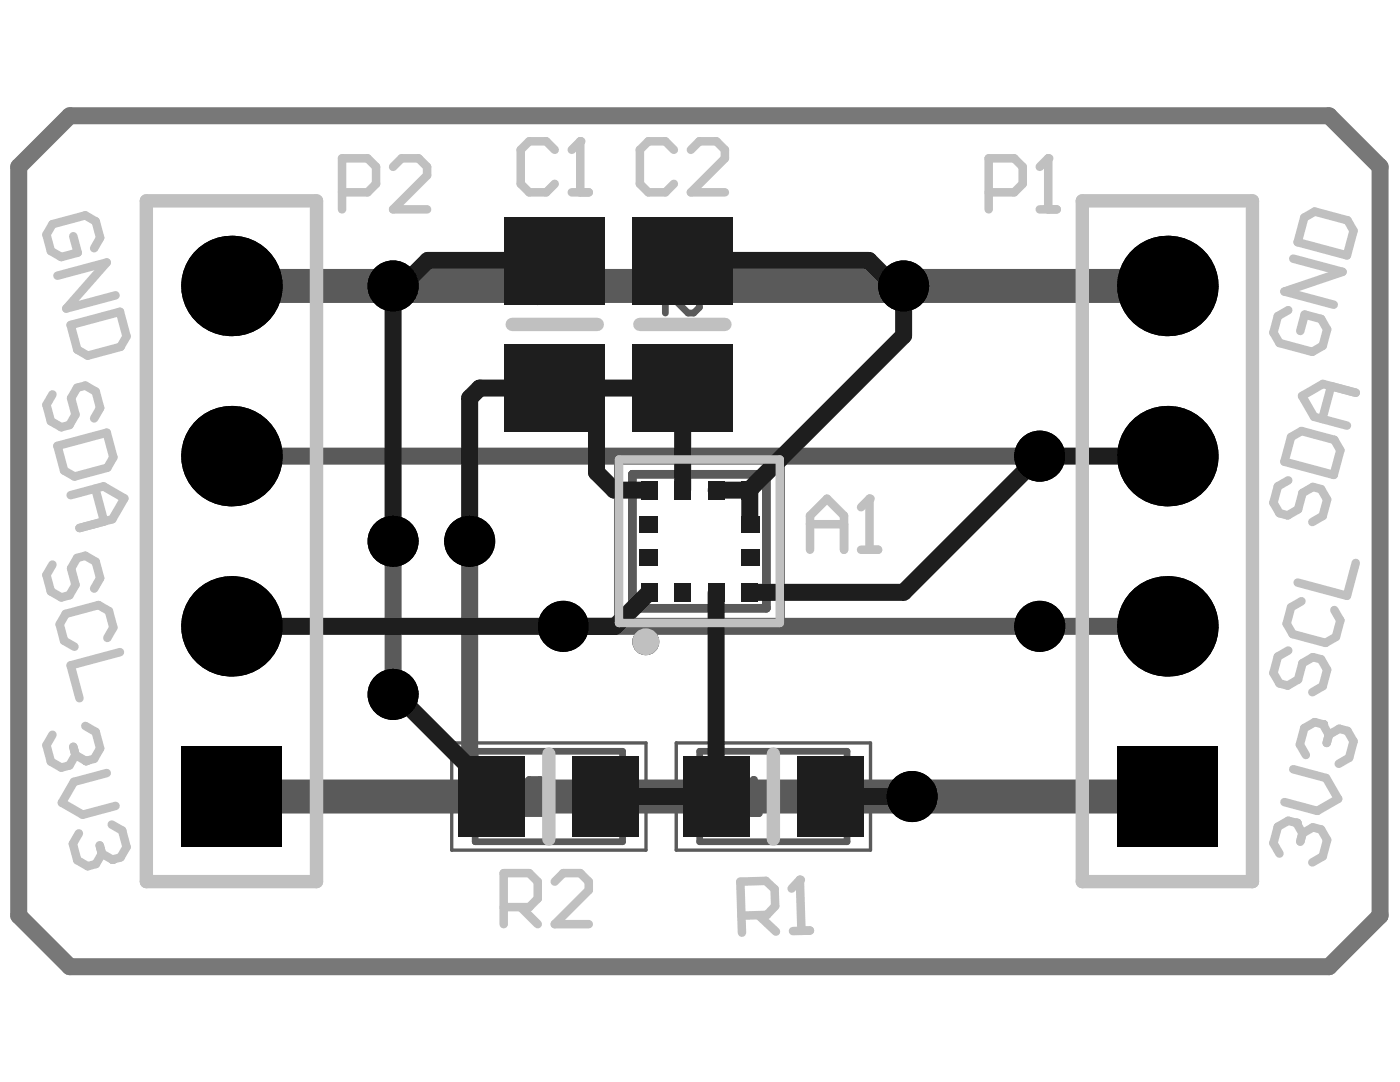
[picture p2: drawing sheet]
<svg xmlns="http://www.w3.org/2000/svg" width="279mm" height="216mm" viewBox="0 0 279 216" stroke-linecap="round" stroke-linejoin="round" font-family="sans-serif">
<path d="M122.9 91.3h33.4v33.4h-33.4zM90.2 148.2h38.7v21.4h-38.7zM135 148.2h38.7v21.4h-38.7z" fill="none" stroke="#5a5a5a" stroke-width=".67"/>
<path d="M94.8 149.9h29.4v18.1h-29.4zM102.9 158.9h13.3M109.5 152.3v13.3M139.6 149.9h29.4v18.1h-29.4zM147.7 158.9h13.3M154.3 152.3v13.3" fill="none" stroke="#5a5a5a" stroke-width="1.3"/>
<path d="M104.4 156.7l1.2-1.2h2.2l1.2 1.2v1.1l-4.6 4.5h4.6M150.4 155.5v6.8M97.7 160.1h3.3l1.2-1.2v-2.2l-1.2-1.2h-3.3v6.8M99.9 160.1l2.3 2.2M142.5 160.1h3.4l1.1-1.2v-2.2l-1.1-1.2h-3.4v6.8M144.7 160.1l2.3 2.2M149.2 162.3h2.3" fill="none" stroke="#5a5a5a" stroke-width="1.4"/>
<circle cx="150.4" cy="155.5" r=".68" fill="#5a5a5a"/>
<path d="M107.3 57.9v2.3M107.3 59.1h6.8M108.4 55.7l-1.1-1.2v-2.2l1.1-1.2h4.6l1.1 1.2v2.2l-1.1 1.2M150.4 155.5l-1.2 1.2" fill="none" stroke="#5a5a5a" stroke-width="1.4"/>
<circle cx="114.1" cy="59.1" r=".68" fill="#5a5a5a"/>
<path d="M113 57.9l1.1 1.2M133.9 55.7l-1.1-1.2v-2.2l1.1-1.2h4.5l1.2 1.2v2.2l-1.2 1.2M138.4 57.9l1.2 1.2v2.2l-1.2 1.2h-1.1l-4.5-4.6v4.6" fill="none" stroke="#5a5a5a" stroke-width="1.4"/>
<path d="M126.2 94.6h26.8v26.8h-26.8z" fill="none" stroke="#5a5a5a" stroke-width="1.7"/>
<circle cx="128.9" cy="128.1" r="1.34" fill="none" stroke="#5a5a5a" stroke-width="2.7"/>
<path d="M3.7 33.3l10.2-10.2h251.3l10.2 10.2v149.4l-10.2 10.2h-251.3l-10.2-10.2z" fill="none" stroke="#787878" stroke-width="3.4"/>
<path d="M46.2 91h161.3M78.5 108v30.6M93.7 108v50.9M112.4 125h120.6" fill="none" stroke="#5a5a5a" stroke-width="3.4"/>
<path d="M46.2 57.1h186.8M46.2 158.9h186.8" fill="none" stroke="#5a5a5a" stroke-width="6.8"/>
<g fill="#000">
<circle cx="46.2" cy="57.1" r="10"/>
<circle cx="78.4" cy="57.1" r="5.1"/>
<circle cx="180.3" cy="57.1" r="5.1"/>
<circle cx="233" cy="57.1" r="10"/>
<circle cx="46.2" cy="91" r="10"/>
<circle cx="207.5" cy="91" r="5.1"/>
<circle cx="233" cy="91" r="10"/>
<circle cx="78.4" cy="108" r="5.1"/>
<circle cx="93.7" cy="108" r="5.1"/>
<circle cx="46.2" cy="125" r="10"/>
<circle cx="78.4" cy="138.6" r="5.1"/>
<circle cx="112.4" cy="125" r="5.1"/>
<circle cx="207.5" cy="125" r="5.1"/>
<circle cx="233" cy="125" r="10"/>
<circle cx="182" cy="158.9" r="5.1"/>
</g>
<g fill="#000">
<path d="M36.2 148.9h20v20.1h-20z" fill-rule="evenodd"/>
<path d="M36.2 148.9h20v20.1h-20z" fill-rule="evenodd"/>
<path d="M222.9 148.9h20.1v20.1h-20.1z" fill-rule="evenodd"/>
<path d="M222.9 148.9h20.1v20.1h-20.1z" fill-rule="evenodd"/>
</g>
<path d="M233.8 56.2l-.8 .9M78.5 138.6h.6M98.2 157.6v1.3" fill="none" stroke="#1e1e1e" stroke-width="6.8"/>
<path d="M109.9 52.8l.8-.8-.9-.9-.8 .9h-23.6l-5.1 5.1h-1.8v50.9M137 52.8l-.7-.8h37.1l5.1 5.1h1.8v9.9l-30.7 30.7v6.9l.2 .1M112.1 77.4l6.9 7v9.9l3.6 3.5h7M136.2 97.8v-20.4h-40.5l-2 2v28.6M142.9 97.8h6.7M233 91h-25.5l-27.2 27.2h-30.7M129.6 118.2l-6.8 6.8h-76.6M142.9 118.2l.1 40.7h-22.1M79.1 138.6l19.1 19M165.7 158.9h16.3M232.1 158.1l-.8 .8" fill="none" stroke="#1e1e1e" stroke-width="3.4"/>
<g fill="#1e1e1e">
<path d="M127.9 116.4h3.3v3.6h-3.3z" fill-rule="evenodd"/>
<path d="M134.6 116.4h3.3v3.6h-3.3z" fill-rule="evenodd"/>
<path d="M134.6 96h3.3v3.6h-3.3z" fill-rule="evenodd"/>
<path d="M127.9 96h3.3v3.6h-3.3z" fill-rule="evenodd"/>
<path d="M127.5 103h3.7v3.3h-3.7z" fill-rule="evenodd"/>
<path d="M141.3 116.4h3.3v3.6h-3.3z" fill-rule="evenodd"/>
<path d="M147.9 116.4h3.4v3.6h-3.4z" fill-rule="evenodd"/>
<path d="M147.9 103h3.7v3.3h-3.7z" fill-rule="evenodd"/>
<path d="M147.9 96h3.4v3.6h-3.4z" fill-rule="evenodd"/>
<path d="M141.3 96h3.3v3.6h-3.3z" fill-rule="evenodd"/>
<path d="M91.5 150.9h13.4v16.1h-13.4z" fill-rule="evenodd"/>
<path d="M127.5 109.7h3.7v3.3h-3.7z" fill-rule="evenodd"/>
<path d="M114.2 150.9h13.4v16.1h-13.4z" fill-rule="evenodd"/>
<path d="M147.9 109.7h3.7v3.3h-3.7z" fill-rule="evenodd"/>
<path d="M100.7 43.3h20v17.4h-20z" fill-rule="evenodd"/>
<path d="M136.3 150.9h13.4v16.1h-13.4z" fill-rule="evenodd"/>
<path d="M159 150.9h13.4v16.1h-13.4z" fill-rule="evenodd"/>
<path d="M100.7 68.7h20v17.4h-20z" fill-rule="evenodd"/>
<path d="M126.2 43.3h20v17.4h-20z" fill-rule="evenodd"/>
<path d="M126.2 68.7h20v17.4h-20z" fill-rule="evenodd"/>
</g>
<path d="M29.2 40.1h34v135.8h-34zM216 40.1h34v135.8h-34zM102.2 64.7h17M127.7 64.7h17M109.5 150.4v17M154.3 150.4v17" fill="none" stroke="#c0c0c0" stroke-width="2.7"/>
<path d="M123.5 91.7h32.1v32.6h-32.1zM159.6 175.6l.3 10.1h1.7l-3.3 .1M148 182.7l5.1-.1 1.6-1.8-.1-3.4-1.8-1.6-5 .1 .3 10.2M151.4 182.6l3.5 3.3" fill="none" stroke="#c0c0c0" stroke-width="1.7"/>
<circle cx="159.6" cy="175.6" r=".85" fill="#c0c0c0"/>
<path d="M197.3 38.4h5.1l1.7-1.7v-3.4l-1.7-1.7h-5.1v10.2M209.2 31.6v10.2M207.5 41.8h3.4M159.6 175.6l-1.6 1.7" fill="none" stroke="#c0c0c0" stroke-width="1.7"/>
<circle cx="209.2" cy="31.6" r=".85" fill="#c0c0c0"/>
<path d="M209.2 31.6l-1.7 1.7M10.5 78.7l-1.2 2.1 .8 3.2 2.1 1.3 1.7-.5 1.2-2.1-.9-3.2 1.2-2.1 1.6-.5 2.1 1.2 .9 3.3-1.2 2.1M11.5 89l9.8-2.7 1.3 5-1.2 2-6.5 1.8-2.1-1.2zM14.1 98.8l6.6-1.8 4.1 2.5-2.4 4.1-6.5 1.8M19 97.5l1.8 6.5M10.5 112.7l-1.2 2 .8 3.3 2.1 1.2 1.7-.4 1.2-2.1-.9-3.3 1.2-2.1 1.6-.4 2.1 1.2 .9 3.3-1.2 2.1M21.4 127.3l1.2-2.1-.9-3.3-2-1.2-6.6 1.8-1.2 2.1 .9 3.2 2.1 1.2M23.9 130.1l-9.8 2.7 1.8 6.5M17 144.9l2.1 1.2 .9 3.2-1.2 2.1-1.7 .5" fill="none" stroke="#c0c0c0" stroke-width="1.7"/>
<circle cx="17.1" cy="151.9" r=".85" fill="#c0c0c0"/>
<path d="M10.5 146.6l-1.2 2.1 .8 3.3 2.1 1.2 1.7-.5 1.2-2M14.6 149l.5 1.7M15.1 150.7l2 1.2M21.3 154.3l-6.6 1.7-2.4 4.2 4.2 2.4 6.6-1.8M22.3 164.5l2.1 1.2 .9 3.3-1.2 2.1-1.7 .4" fill="none" stroke="#c0c0c0" stroke-width="1.7"/>
<circle cx="22.4" cy="171.5" r=".85" fill="#c0c0c0"/>
<path d="M265.7 77.1l-1.8 6.5M270.6 78.4l-6.6-1.8-4.1 2.4 2.4 4.2 6.5 1.7M257.1 95.8l-2.1 1.2-.9 3.3 1.2 2.1 1.7 .4 2.1-1.2 .8-3.2 2.1-1.2 1.7 .4 1.2 2.1-.9 3.3-2.1 1.2M257.7 87.2l2-1.2 6.6 1.8 1.2 2-1.3 5-9.9-2.7zM259.7 120l-2 1.2-.9 3.2 1.2 2.1 6.5 1.8 2.1-1.2 .9-3.3-1.2-2.1M270.6 112.3l-1.8 6.6-9.8-2.6M257.1 129.8l-2.1 1.2-.9 3.3 1.2 2.1 1.7 .4 2.1-1.2 .8-3.3 2.1-1.2 1.7 .5 1.2 2-.9 3.3-2.1 1.2M15.7 166.3l-1.2 2.1 .9 3.2 2.1 1.2 1.6-.4 1.2-2.1M19.9 168.7l.4 1.6M20.3 170.3l2.1 1.2M258.7 164.2l-1.6-.4-2.1 1.2-.9 3.2 1.2 2.1" fill="none" stroke="#c0c0c0" stroke-width="1.7"/>
<circle cx="258.7" cy="164.2" r=".85" fill="#c0c0c0"/>
<path d="M258.1 153.5l6.6 1.7 2.4 4.2-4.2 2.4-6.6-1.8M264 144.5l-1.6-.4-2.1 1.2-.9 3.3 1.2 2.1M258.7 164.2l1.2 2.1M259.9 166.3l-.4 1.6M259.9 166.3l2.1-1.2 1.7 .4 1.2 2.1-.9 3.3-2.1 1.2" fill="none" stroke="#c0c0c0" stroke-width="1.7"/>
<circle cx="264" cy="144.5" r=".85" fill="#c0c0c0"/>
<g fill="none" stroke="#c0c0c0" stroke-width="1.7">
<path d="M68.3 38.4h5.1l1.7-1.7v-3.4l-1.7-1.7h-5.1v10.2M78.4 33.3l1.7-1.7h3.4l1.7 1.7v1.7l-6.8 6.8h6.8M11.5 55l9.8-2.6-8.1 9.2 9.9-2.7M14.6 47.1l.9 3.3-3.3 .9-2.1-1.2-.8-3.3 1.2-2.1 6.5-1.7 2.1 1.2 .9 3.3-1.2 2M258.1 51.6l9.8 2.6-11.6 4 9.9 2.6M260.3 43.4l2.1-1.2 6.5 1.8 1.2 2-1.3 5-9.8-2.7zM14.1 64.8l9.8-2.6 1.4 4.9-1.2 2.1-6.6 1.8-2.1-1.2zM257.1 61.9l-2.1 1.2-.9 3.3 1.2 2 6.6 1.8 2.1-1.2 .9-3.3-1.2-2.1-3.3-.8-.9 3.2M173.5 99.5v10.2M161.7 109.7v-6.8l3.4-3.4 3.3 3.4v6.8M161.7 104.6h6.7M171.8 109.7h3.4"/>
<path d="M264 144.5l1.2 2.1M265.2 146.6l-.4 1.7M265.2 146.6l2.1-1.2 1.6 .4 1.2 2.1-.8 3.3-2.1 1.2M110.7 175.9l1.7-1.7h3.4l1.7 1.7v1.7l-6.8 6.8h6.8M100.5 181h5.1l1.7-1.7v-3.4l-1.7-1.7h-5.1v10.2M103.9 181l3.4 3.4"/>
</g>
<circle cx="173.5" cy="99.5" r=".85" fill="#c0c0c0"/>
<path d="M110.7 29.9l-1.7-1.7h-3.4l-1.7 1.7v6.8l1.7 1.7h3.4l1.7-1.7M114.1 38.4h3.4M115.8 28.2v10.2M173.5 99.5l-1.7 1.7" fill="none" stroke="#c0c0c0" stroke-width="1.7"/>
<circle cx="115.8" cy="28.2" r=".85" fill="#c0c0c0"/>
<path d="M115.8 28.2l-1.7 1.7M134.5 29.9l-1.7-1.7h-3.4l-1.7 1.7v6.8l1.7 1.7h3.4l1.7-1.7M137.9 29.9l1.7-1.7h3.4l1.7 1.7v1.7l-6.8 6.8h6.8" fill="none" stroke="#c0c0c0" stroke-width="1.7"/>
<circle cx="128.9" cy="128.1" r="1.34" fill="none" stroke="#c0c0c0" stroke-width="2.7"/>
</svg>
